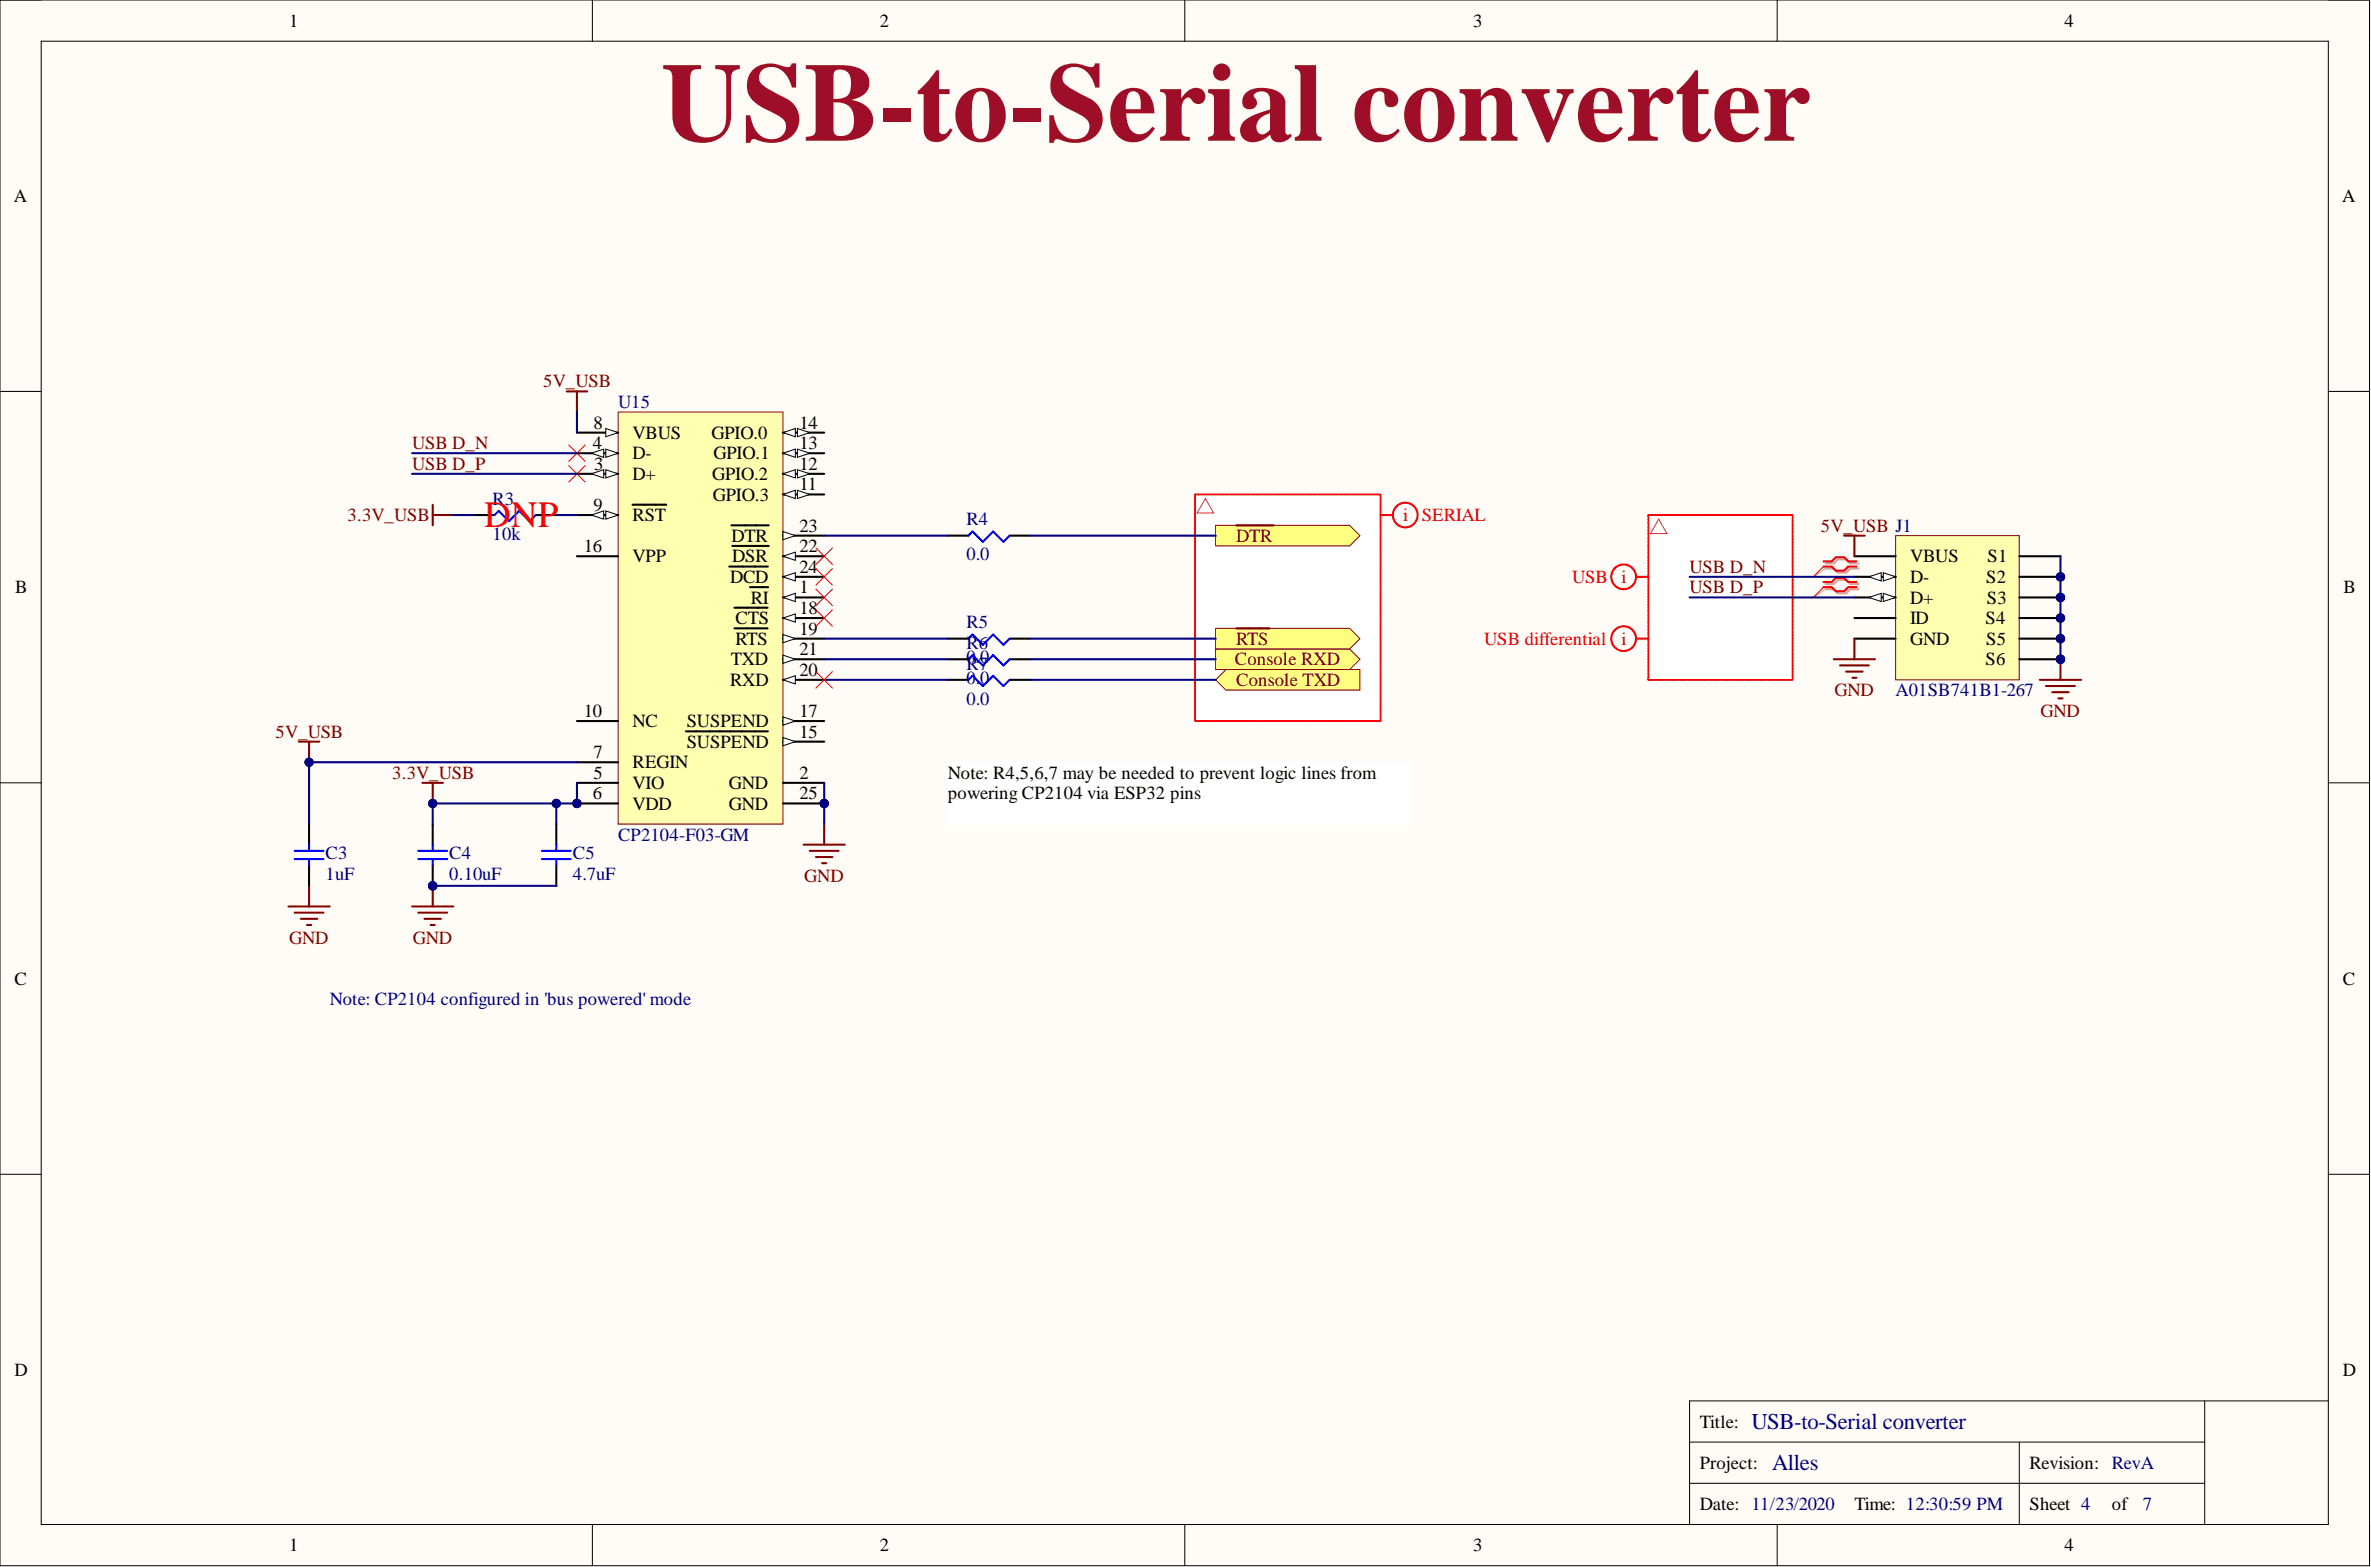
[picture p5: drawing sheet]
<svg xmlns="http://www.w3.org/2000/svg" width="292mm" height="193mm" viewBox="0 0 292 193" stroke-linecap="round" stroke-linejoin="round" font-family="sans-serif">
<defs><g id="words">
<text font-size="13.8" fill="#9e0e29" x="81.5" y="17.3">USB-to-Serial converter</text>
<text font-size="4.6" fill="#f00" x="59.7" y="64.9">DNP</text>
<g font-size="2.8" fill="#000080">
<text x="215.8" y="176">USB-to-Serial converter</text>
<text x="218.3" y="181.1">Alles</text>
</g>
<g font-size="2.3">
<text x="35.6" y="3.3">1</text>
<text x="108.4" y="3.3">2</text>
<text x="181.5" y="3.3">3</text>
<text x="254.4" y="3.3">4</text>
<text x="1.7" y="24.9">A</text>
<text x="288.5" y="24.9">A</text>
<text x="73.1" y="52.8">8</text>
<text x="98.5" y="52.8">14</text>
<text x="73" y="55.3">4</text>
<text x="73.2" y="57.8">3</text>
<text x="77.9" y="59.1">D+</text>
<text x="77.9" y="56.6">D-</text>
<text x="77.9" y="54">VBUS</text>
<text x="87.7" y="54">GPIO.0</text>
<text x="87.7" y="59.1">GPIO.2</text>
<text x="87.9" y="56.6">GPIO.1</text>
<text x="98.5" y="57.8">12</text>
<text x="98.5" y="55.3">13</text>
<text x="73.1" y="62.9">9</text>
<text x="77.9" y="64.2">RST</text>
<text x="87.8" y="61.6">GPIO.3</text>
<text x="98.5" y="60.4">11</text>
<text x="98.5" y="65.5">23</text>
<text x="71.9" y="68">16</text>
<text x="77.9" y="69.3">VPP</text>
<text x="89.9" y="71.8">DCD</text>
<text x="90.1" y="66.7">DTR</text>
<text x="90.2" y="69.3">DSR</text>
<text x="98.5" y="68">22</text>
<text x="98.5" y="70.5">24</text>
<text x="235.3" y="69.3">VBUS</text>
<text x="235.3" y="71.8">D-</text>
<text x="244.7" y="71.8">S2</text>
<text x="244.9" y="69.3">S1</text>
<text x="1.9" y="73.1">B</text>
<text x="90.6" y="76.9">CTS</text>
<text x="92.5" y="74.3">RI</text>
<text x="98.5" y="73.1">1</text>
<text x="98.5" y="75.6">18</text>
<text x="235.3" y="74.3">D+</text>
<text x="235.3" y="76.9">ID</text>
<text x="244.6" y="76.9">S4</text>
<text x="244.8" y="74.3">S3</text>
<text x="288.7" y="73.1">B</text>
<text x="90" y="81.9">TXD</text>
<text x="90.6" y="79.4">RTS</text>
<text x="98.5" y="78.1">19</text>
<text x="98.5" y="83.2">20</text>
<text x="98.5" y="80.7">21</text>
<text x="235.3" y="79.4">GND</text>
<text x="244.6" y="81.9">S6</text>
<text x="244.7" y="79.4">S5</text>
<text x="71.9" y="88.3">10</text>
<text x="77.9" y="89.6">NC</text>
<text x="84.6" y="89.6">SUSPEND</text>
<text x="89.9" y="84.5">RXD</text>
<text x="98.5" y="88.3">17</text>
<text x="73.1" y="95.9">5</text>
<text x="73.1" y="93.4">7</text>
<text x="77.9" y="94.6">REGIN</text>
<text x="84.6" y="92.1">SUSPEND</text>
<text x="98.5" y="95.9">2</text>
<text x="98.5" y="90.8">15</text>
<text x="116.8" y="95.9">Note: R4,5,6,7 may be needed to prevent logic lines from</text>
<text x="73" y="98.4">6</text>
<text x="77.9" y="97.2">VIO</text>
<text x="77.9" y="99.7">VDD</text>
<text x="89.8" y="97.2">GND</text>
<text x="89.8" y="99.7">GND</text>
<text x="98.5" y="98.4">25</text>
<text x="116.8" y="98.4">powering CP2104 via ESP32 pins</text>
<text x="1.8" y="121.3">C</text>
<text x="288.6" y="121.3">C</text>
<text x="1.8" y="169.5">D</text>
<text x="288.6" y="169.5">D</text>
<text x="209.4" y="175.8">Title:</text>
<text x="209.4" y="180.9">Project:</text>
<text x="209.4" y="186">Date: 11/23/2020</text>
<text x="228.5" y="186">Time: 12:30:59 PM</text>
<text x="250" y="180.9">Revision: RevA</text>
<text x="250" y="186">Sheet 4</text>
<text x="260.2" y="186">of</text>
<text x="35.6" y="191">1</text>
<text x="108.4" y="191">2</text>
<text x="181.5" y="191">3</text>
<text x="254.4" y="191">4</text>
</g>
<g font-size="2.3" fill="#800000">
<text x="66.9" y="47.7">5V_USB</text>
<text x="50.8" y="55.3">USB D_N</text>
<text x="50.8" y="57.8">USB D_P</text>
<text x="42.8" y="64.2">3.3V_USB</text>
<text x="224.3" y="65.5">5V_USB J1</text>
<text x="152.3" y="66.7">DTR</text>
<text x="208.2" y="70.5">USB D_N</text>
<text x="208.2" y="73.1">USB D_P</text>
<text x="152.1" y="81.9">Console RXD</text>
<text x="152.3" y="79.4">RTS</text>
<text x="152.3" y="84.5">Console TXD</text>
<text x="226" y="85.8">GND</text>
<text x="251.4" y="88.3">GND</text>
<text x="33.9" y="90.8">5V_USB</text>
<text x="48.3" y="95.9">3.3V_USB</text>
<text x="99.1" y="108.6">GND</text>
<text x="35.6" y="116.2">GND</text>
<text x="50.9" y="116.2">GND</text>
</g>
<g font-size="2.3" fill="#000080">
<text x="76.2" y="50.2">U15</text>
<text x="60.7" y="62.2">R3</text>
<text x="119.1" y="64.7">R4</text>
<text x="60.7" y="66.5">10k</text>
<text x="119.1" y="69">0.0</text>
<text x="119.1" y="77.4">R5</text>
<text x="119.1" y="81.7">0.0</text>
<text x="119.1" y="79.9">R6</text>
<text x="119.1" y="82.5">R7</text>
<text x="119.1" y="84.2">0.0</text>
<text x="119.1" y="86.8">0.0</text>
<text x="233.5" y="85.8">A01SB741B1-267</text>
<text x="40.1" y="105.8">C3</text>
<text x="55.3" y="105.8">C4</text>
<text x="70.6" y="105.8">C5</text>
<text x="76.2" y="103.5">CP2104-F03-GM</text>
<text x="40.1" y="108.3">1uF</text>
<text x="55.3" y="108.3">0.10uF</text>
<text x="70.6" y="108.3">4.7uF</text>
<text x="40.6" y="123.8">Note: CP2104 configured in 'bus powered' mode</text>
<text x="264" y="186">7</text>
</g>
<g font-size="2.3" fill="#f00">
<text x="172.9" y="64.2">i</text>
<text x="175.2" y="64.2">SERIAL</text>
<text x="193.7" y="71.8">USB</text>
<text x="199.8" y="71.8">i</text>
<text x="182.9" y="79.4">USB differential</text>
<text x="199.8" y="79.4">i</text>
</g>
</g></defs>
<path d="M0 0h291.9v192.8h-291.9z" fill-rule="evenodd" fill="#fffcf8"/>
<path d="M0 0h291.9v192.8h-291.9z" fill="none" stroke="#000" stroke-width=".12"/>
<path d="M5.1 5.1h281.7v182.6h-281.7z" fill-rule="evenodd" fill="#fffcf8"/>
<g fill="none" stroke="#000" stroke-width=".12">
<path d="M0 0h5.1M73 0v5.1M146 0v5.1M218.9 0v5.1M286.8 0h5.1v5.1M5.1 5.1h281.7v182.6h-281.7zM0 48.2h5.1M286.8 48.2h5.1M0 96.4h5.1M286.8 96.4h5.1M0 144.6h5.1M286.8 144.6h5.1"/>
<path d="M73 187.7v5.1M146 187.7v5.1M218.9 187.7v5.1M291.9 187.7v5.1"/>
</g>
<g fill="#fff">
<path d="M147.2 60.9h22.9v27.9h-22.9z" fill-rule="evenodd"/>
<path d="M203.1 63.4h17.7v20.3h-17.7z" fill-rule="evenodd"/>
</g>
<path d="M208.2 177.6h63.4M248.8 177.6v10.1M271.6 172.5v15.2M286.8 172.5h-78.6v15.2M208.2 182.7h63.4" fill="none" stroke="#000" stroke-width=".12"/>
<circle cx="71.1" cy="98.9" r=".51" fill="#000080"/>
<circle cx="71.1" cy="98.9" r=".51" fill="none" stroke="#000080" stroke-width=".12"/>
<circle cx="101.5" cy="98.9" r=".51" fill="#000080"/>
<circle cx="101.5" cy="98.9" r=".51" fill="none" stroke="#000080" stroke-width=".12"/>
<path d="M76.2 50.7h20.3v50.8h-20.3z" fill-rule="evenodd" fill="#ffffb0"/>
<path d="M76.2 50.7h20.3v50.8h-20.3z" fill="none" stroke="#800000" stroke-width=".12"/>
<path d="M96.5 73.6h5" fill="none" stroke="#000" stroke-width=".25"/>
<path d="M96.5 73.6l1.5-.5v1z" fill="#f8fcff"/>
<path d="M96.5 73.6l1.5-.5v1z" fill="none" stroke="#000" stroke-width=".12"/>
<path d="M71.1 58.4h5.1M92.4 72.3h2.2M96.5 96.4h5" fill="none" stroke="#000" stroke-width=".25"/>
<path d="M74.6 57.8l1.6 .6-1.6 .5z" fill="#f8fcff"/>
<path d="M74.6 57.8l1.6 .6-1.6 .5z" fill="none" stroke="#000" stroke-width=".12"/>
<path d="M72.9 58.4l1.5-.6v1.1z" fill="#f8fcff"/>
<path d="M72.9 58.4l1.5-.6v1.1z" fill="none" stroke="#000" stroke-width=".12"/>
<path d="M71.1 55.8h5.1" fill="none" stroke="#000" stroke-width=".25"/>
<path d="M74.6 55.3l1.6 .5-1.6 .5z" fill="#f8fcff"/>
<path d="M74.6 55.3l1.6 .5-1.6 .5z" fill="none" stroke="#000" stroke-width=".12"/>
<path d="M72.9 55.8l1.5-.5v1z" fill="#f8fcff"/>
<path d="M72.9 55.8l1.5-.5v1z" fill="none" stroke="#000" stroke-width=".12"/>
<path d="M71.1 96.4h5.1M71.1 98.9h5.1" fill="none" stroke="#000" stroke-width=".25"/>
<circle cx="71.1" cy="98.9" r=".51" fill="#000080"/>
<circle cx="71.1" cy="98.9" r=".51" fill="none" stroke="#000080" stroke-width=".12"/>
<path d="M71.1 53.3h5.1M71.1 93.9h5.1" fill="none" stroke="#000" stroke-width=".25"/>
<path d="M74.6 52.8l1.6 .5-1.6 .5z" fill="#f8fcff"/>
<path d="M74.6 52.8l1.6 .5-1.6 .5z" fill="none" stroke="#000" stroke-width=".12"/>
<path d="M71.1 63.4h5.1" fill="none" stroke="#000" stroke-width=".25"/>
<path d="M74.6 62.9l1.6 .5-1.6 .5z" fill="#f8fcff"/>
<path d="M74.6 62.9l1.6 .5-1.6 .5z" fill="none" stroke="#000" stroke-width=".12"/>
<path d="M72.9 63.4l1.5-.5v1z" fill="#f8fcff"/>
<path d="M72.9 63.4l1.5-.5v1z" fill="none" stroke="#000" stroke-width=".12"/>
<path d="M77.9 62.2h4.2M96.5 60.9h5M71.1 88.8h5.1" fill="none" stroke="#000" stroke-width=".25"/>
<path d="M96.5 60.9l1.5-.5v1z" fill="#f8fcff"/>
<path d="M96.5 60.9l1.5-.5v1z" fill="none" stroke="#000" stroke-width=".12"/>
<path d="M98.2 60.4l1.6 .5-1.6 .5z" fill="#f8fcff"/>
<path d="M98.2 60.4l1.6 .5-1.6 .5z" fill="none" stroke="#000" stroke-width=".12"/>
<path d="M96.5 58.4h5" fill="none" stroke="#000" stroke-width=".25"/>
<path d="M96.5 58.4l1.5-.6v1.1z" fill="#f8fcff"/>
<path d="M96.5 58.4l1.5-.6v1.1z" fill="none" stroke="#000" stroke-width=".12"/>
<path d="M98.2 57.8l1.6 .6-1.6 .5z" fill="#f8fcff"/>
<path d="M98.2 57.8l1.6 .6-1.6 .5z" fill="none" stroke="#000" stroke-width=".12"/>
<path d="M96.5 55.8h5" fill="none" stroke="#000" stroke-width=".25"/>
<path d="M96.5 55.8l1.5-.5v1z" fill="#f8fcff"/>
<path d="M96.5 55.8l1.5-.5v1z" fill="none" stroke="#000" stroke-width=".12"/>
<path d="M98.2 55.3l1.6 .5-1.6 .5z" fill="#f8fcff"/>
<path d="M98.2 55.3l1.6 .5-1.6 .5z" fill="none" stroke="#000" stroke-width=".12"/>
<path d="M96.5 53.3h5" fill="none" stroke="#000" stroke-width=".25"/>
<path d="M96.5 53.3l1.5-.5v1z" fill="#f8fcff"/>
<path d="M96.5 53.3l1.5-.5v1z" fill="none" stroke="#000" stroke-width=".12"/>
<path d="M98.2 52.8l1.6 .5-1.6 .5z" fill="#f8fcff"/>
<path d="M98.2 52.8l1.6 .5-1.6 .5z" fill="none" stroke="#000" stroke-width=".12"/>
<path d="M96.5 91.3h5" fill="none" stroke="#000" stroke-width=".25"/>
<path d="M96.5 90.8l1.5 .5-1.5 .5z" fill="#f8fcff"/>
<path d="M96.5 90.8l1.5 .5-1.5 .5z" fill="none" stroke="#000" stroke-width=".12"/>
<path d="M71.1 68.5h5.1M84.5 90.1h10.1M96.5 88.8h5" fill="none" stroke="#000" stroke-width=".25"/>
<path d="M96.5 88.3l1.5 .5-1.5 .5z" fill="#f8fcff"/>
<path d="M96.5 88.3l1.5 .5-1.5 .5z" fill="none" stroke="#000" stroke-width=".12"/>
<path d="M96.5 76.1h5" fill="none" stroke="#000" stroke-width=".25"/>
<path d="M96.5 76.1l1.5-.5v1z" fill="#f8fcff"/>
<path d="M96.5 76.1l1.5-.5v1z" fill="none" stroke="#000" stroke-width=".12"/>
<path d="M90.5 74.8h4.1M96.5 78.6h5" fill="none" stroke="#000" stroke-width=".25"/>
<path d="M96.5 78.1l1.5 .5-1.5 .6z" fill="#f8fcff"/>
<path d="M96.5 78.1l1.5 .5-1.5 .6z" fill="none" stroke="#000" stroke-width=".12"/>
<path d="M90.5 77.4h4.1M96.5 83.7h5" fill="none" stroke="#000" stroke-width=".25"/>
<path d="M96.5 83.7l1.5-.5v1z" fill="#f8fcff"/>
<path d="M96.5 83.7l1.5-.5v1z" fill="none" stroke="#000" stroke-width=".12"/>
<path d="M96.5 81.2h5" fill="none" stroke="#000" stroke-width=".25"/>
<path d="M96.5 80.7l1.5 .5-1.5 .5z" fill="#f8fcff"/>
<path d="M96.5 80.7l1.5 .5-1.5 .5z" fill="none" stroke="#000" stroke-width=".12"/>
<path d="M96.5 68.5h5" fill="none" stroke="#000" stroke-width=".25"/>
<path d="M96.5 68.5l1.5-.5v1z" fill="#f8fcff"/>
<path d="M96.5 68.5l1.5-.5v1z" fill="none" stroke="#000" stroke-width=".12"/>
<path d="M90.2 67.2h4.5M96.5 66h5" fill="none" stroke="#000" stroke-width=".25"/>
<path d="M96.5 65.5l1.5 .5-1.5 .5z" fill="#f8fcff"/>
<path d="M96.5 65.5l1.5 .5-1.5 .5z" fill="none" stroke="#000" stroke-width=".12"/>
<path d="M90.1 64.7h4.6M96.5 71h5" fill="none" stroke="#000" stroke-width=".25"/>
<path d="M96.5 71l1.5-.5v1z" fill="#f8fcff"/>
<path d="M96.5 71l1.5-.5v1z" fill="none" stroke="#000" stroke-width=".12"/>
<path d="M89.8 69.8h4.8M96.5 98.9h5" fill="none" stroke="#000" stroke-width=".25"/>
<circle cx="101.5" cy="98.9" r=".51" fill="#000080"/>
<circle cx="101.5" cy="98.9" r=".51" fill="none" stroke="#000080" stroke-width=".12"/>
<path d="M149.8 79.9h16.5l1.2 1.3-1.2 1.3h-16.5z" fill-rule="evenodd" fill="#ffff80"/>
<path d="M149.8 79.9h16.5l1.2 1.3-1.2 1.3h-16.5z" fill="none" stroke="#800000" stroke-width=".12"/>
<path d="M149.8 83.7l1.2-1.2h16.5v2.5h-16.5z" fill-rule="evenodd" fill="#ffff80"/>
<path d="M149.8 83.7l1.2-1.2h16.5v2.5h-16.5z" fill="none" stroke="#800000" stroke-width=".12"/>
<path d="M99 104h5.1M99.8 104.8h3.5M100.5 105.5h2.1M101.3 106.3h.5M101.5 101.5v2.5" fill="none" stroke="#800000" stroke-width=".25"/>
<path d="M100.5 67.5l2.1 2M102.6 67.5l-2.1 2" fill="none" stroke="#f00" stroke-width=".12"/>
<path d="M149.8 77.4h16.5l1.2 1.2-1.2 1.3h-16.5z" fill-rule="evenodd" fill="#ffff80"/>
<path d="M149.8 77.4h16.5l1.2 1.2-1.2 1.3h-16.5z" fill="none" stroke="#800000" stroke-width=".12"/>
<path d="M152.3 77.4h4.1" fill="none" stroke="#800000" stroke-width=".25"/>
<path d="M149.8 64.7h16.5l1.2 1.3-1.2 1.2h-16.5z" fill-rule="evenodd" fill="#ffff80"/>
<path d="M149.8 64.7h16.5l1.2 1.3-1.2 1.2h-16.5z" fill="none" stroke="#800000" stroke-width=".12"/>
<path d="M152.3 64.7h4.6" fill="none" stroke="#800000" stroke-width=".25"/>
<g fill="#f00" stroke="#f00" stroke-width=".12">
<path d="M147.2 88.5h.1v.3h-.1zM147.2 88.2h.1v.3h-.1zM147.2 87.9h.1v.2h-.1zM147.2 87.5h.1v.3h-.1zM147.2 87.2h.1v.2h-.1zM147.2 86.8h.1v.3h-.1zM147.2 86.5h.1v.3h-.1zM147.2 86.2h.1v.2h-.1zM147.2 85.8h.1v.3h-.1zM147.2 85.5h.1v.3h-.1zM147.2 85.2h.1v.2h-.1zM147.2 84.8h.1v.3h-.1zM147.2 84.5h.1v.2h-.1zM147.2 84.1h.1v.3h-.1zM147.2 83.8h.1v.3h-.1zM147.2 83.5h.1v.2h-.1zM147.2 83.1h.1v.3h-.1zM147.2 82.8h.1v.2h-.1zM147.2 82.5h.1v.2h-.1zM147.2 82.1h.1v.3h-.1zM147.2 81.8h.1v.2h-.1zM147.2 81.4h.1v.3h-.1zM147.2 81.1h.1v.3h-.1zM147.2 80.8h.1v.2h-.1zM147.2 80.4h.1v.3h-.1zM147.2 80.1h.1v.2h-.1zM147.2 79.7h.1v.3h-.1zM147.2 79.4h.1v.3h-.1zM147.2 79.1h.1v.2h-.1zM147.2 78.7h.1v.3h-.1zM147.2 78.4h.1v.2h-.1zM147.2 78.1h.1v.2h-.1zM147.2 77.7h.1v.3h-.1zM147.2 77.4h.1v.2h-.1zM147.2 77h.1v.3h-.1zM147.2 76.7h.1v.3h-.1zM147.2 76.4h.1v.2h-.1zM147.2 76h.1v.3h-.1zM147.2 75.7h.1v.2h-.1zM147.2 75.3h.1v.3h-.1zM147.2 75h.1v.3h-.1zM147.2 74.7h.1v.2h-.1zM147.2 74.3h.1v.3h-.1zM147.2 74h.1v.2h-.1zM147.2 73.7h.1v.2h-.1zM147.2 73.3h.1v.3h-.1zM147.2 73h.1v.2h-.1zM147.2 72.6h.1v.3h-.1zM147.2 72.3h.1v.3h-.1zM147.2 72h.1v.2h-.1zM147.2 71.6h.1v.3h-.1zM147.2 71.3h.1v.2h-.1zM147.2 71h.1v.2h-.1zM147.2 70.6h.1v.3h-.1zM147.2 70.3h.1v.2h-.1zM147.2 69.9h.1v.3h-.1zM147.2 69.6h.1v.3h-.1zM147.2 69.3h.1v.2h-.1zM147.2 68.9h.1v.3h-.1zM147.2 68.6h.1v.2h-.1zM147.2 68.2h.1v.3h-.1zM147.2 67.9h.1v.3h-.1zM147.2 67.6h.1v.2h-.1zM147.2 67.2h.1v.3h-.1zM147.2 66.9h.1v.2h-.1zM147.2 66.6h.1v.2h-.1zM147.2 66.2h.1v.3h-.1zM147.2 65.9h.1v.2h-.1zM147.2 65.5h.1v.3h-.1zM147.2 65.2h.1v.3h-.1zM147.2 64.9h.1v.2h-.1zM147.2 64.5h.1v.3h-.1zM147.2 64.2h.1v.2h-.1zM147.2 63.8h.1v.3h-.1zM147.2 63.5h.1v.3h-.1zM147.2 63.2h.1v.2h-.1zM147.2 62.8h.1v.3h-.1zM147.2 62.5h.1v.2h-.1zM147.2 62.2h.1v.2h-.1zM147.2 61.8h.1v.3h-.1zM147.2 61.5h.1v.2h-.1zM147.2 61.1h.1v.3h-.1zM147.2 60.9l.1-.1-.1 .1 .1 .2h-.1zM147.4 60.8h.3v.1h-.3zM147.7 60.8h.3v.1h-.3zM148.1 60.8h.2v.1h-.2zM148.4 60.8h.3v.1h-.3zM148.8 60.8h.2v.1h-.2zM149.1 60.8h.2v.1h-.2zM149.4 60.8h.3v.1h-.3zM149.8 60.8h.2v.1h-.2zM150.1 60.8h.3v.1h-.3zM150.4 60.8h.3v.1h-.3zM150.8 60.8h.2v.1h-.2zM151.1 60.8h.3v.1h-.3zM151.5 60.8h.2v.1h-.2zM151.8 60.8h.3v.1h-.3zM152.1 60.8h.3v.1h-.3zM152.5 60.8h.2v.1h-.2zM152.8 60.8h.3v.1h-.3zM153.2 60.8h.2v.1h-.2zM153.5 60.8h.2v.1h-.2zM153.8 60.8h.3v.1h-.3zM154.2 60.8h.2v.1h-.2zM154.5 60.8h.3v.1h-.3zM154.8 60.8h.3v.1h-.3zM155.2 60.8h.2v.1h-.2zM155.5 60.8h.3v.1h-.3zM155.9 60.8h.2v.1h-.2zM156.2 60.8h.3v.1h-.3zM156.5 60.8h.3v.1h-.3zM156.9 60.8h.2v.1h-.2zM157.2 60.8h.3v.1h-.3zM157.6 60.8h.2v.1h-.2zM157.9 60.8h.2v.1h-.2zM158.2 60.8h.3v.1h-.3zM158.6 60.8h.2v.1h-.2zM158.9 60.8h.3v.1h-.3zM159.2 60.8h.3v.1h-.3zM159.6 60.8h.2v.1h-.2zM159.9 60.8h.3v.1h-.3zM160.3 60.8h.2v.1h-.2zM160.6 60.8h.3v.1h-.3zM160.9 60.8h.3v.1h-.3zM161.3 60.8h.2v.1h-.2zM161.6 60.8h.3v.1h-.3zM162 60.8h.2v.1h-.2zM162.3 60.8h.2v.1h-.2zM162.6 60.8h.3v.1h-.3zM163 60.8h.2v.1h-.2zM163.3 60.8h.3v.1h-.3zM163.6 60.8h.3v.1h-.3zM164 60.8h.2v.1h-.2zM164.3 60.8h.3v.1h-.3zM164.7 60.8h.2v.1h-.2zM165 60.8h.3v.1h-.3zM165.3 60.8h.3v.1h-.3zM165.7 60.8h.2v.1h-.2zM166 60.8h.3v.1h-.3zM166.4 60.8h.2v.1h-.2zM166.7 60.8h.2v.1h-.2zM167 60.8h.3v.1h-.3zM167.4 60.8h.2v.1h-.2zM167.7 60.8h.3v.1h-.3zM168 60.8h.3v.1h-.3zM168.4 60.8h.2v.1h-.2zM168.7 60.8h.3v.1h-.3zM169.1 60.8h.2v.1h-.2zM169.4 60.8h.3v.1h-.3zM169.7 60.8h.3v.1h-.3zM170 60.9h.1v.2h-.1zM170 61.2h.1v.3h-.1zM170 61.6h.1v.2h-.1zM170 61.9h.1v.3h-.1zM170 62.2h.1v.3h-.1zM170 62.6h.1v.2h-.1zM170 62.9h.1v.3h-.1zM170 63.3h.1v.2h-.1zM170 63.6h.1v.2h-.1zM170 63.9h.1v.3h-.1zM170 64.3h.1v.2h-.1zM170 64.6h.1v.3h-.1zM170 64.9h.1v.3h-.1zM170 65.3h.1v.2h-.1zM170 65.6h.1v.3h-.1zM170 66h.1v.2h-.1zM170 66.3h.1v.3h-.1zM170 66.6h.1v.3h-.1zM170 67h.1v.2h-.1zM170 67.3h.1v.3h-.1zM170 67.7h.1v.2h-.1zM170 68h.1v.2h-.1zM170 68.3h.1v.3h-.1zM170 68.7h.1v.2h-.1zM170 69h.1v.3h-.1zM170 69.3h.1v.3h-.1zM170 69.7h.1v.2h-.1zM170 70h.1v.3h-.1zM170 70.4h.1v.2h-.1zM170 70.7h.1v.3h-.1zM170 71h.1v.3h-.1zM170 71.4h.1v.2h-.1zM170 71.7h.1v.3h-.1zM170 72.1h.1v.2h-.1zM170 72.4h.1v.2h-.1zM170 72.7h.1v.3h-.1zM170 73.1h.1v.2h-.1zM170 73.4h.1v.3h-.1zM170 73.7h.1v.3h-.1zM170 74.1h.1v.2h-.1zM170 74.4h.1v.3h-.1zM170 74.8h.1v.2h-.1zM170 75.1h.1v.2h-.1zM170 75.4h.1v.3h-.1zM170 75.8h.1v.2h-.1zM170 76.1h.1v.3h-.1zM170 76.4h.1v.3h-.1zM170 76.8h.1v.2h-.1zM170 77.1h.1v.3h-.1zM170 77.5h.1v.2h-.1zM170 77.8h.1v.3h-.1zM170 78.1h.1v.3h-.1zM170 78.5h.1v.2h-.1zM170 78.8h.1v.3h-.1zM170 79.2h.1v.2h-.1zM170 79.5h.1v.2h-.1zM170 79.8h.1v.3h-.1zM170 80.2h.1v.2h-.1zM170 80.5h.1v.3h-.1zM170 80.8h.1v.3h-.1zM170 81.2h.1v.2h-.1zM170 81.5h.1v.3h-.1zM170 81.9h.1v.2h-.1zM170 82.2h.1v.3h-.1zM170 82.5h.1v.3h-.1zM170 82.9h.1v.2h-.1zM170 83.2h.1v.3h-.1zM170 83.6h.1v.2h-.1zM170 83.9h.1v.2h-.1zM170 84.2h.1v.3h-.1zM170 84.6h.1v.2h-.1zM170 84.9h.1v.3h-.1zM170 85.2h.1v.3h-.1zM170 85.6h.1v.2h-.1zM170 85.9h.1v.3h-.1zM170 86.3h.1v.2h-.1zM170 86.6h.1v.2h-.1zM170 86.9h.1v.3h-.1zM170 87.3h.1v.2h-.1zM170 87.6h.1v.3h-.1zM170 87.9h.1v.3h-.1zM170 88.3h.1v.2h-.1zM170 88.6h.1v.2h-.1h.1zM169.7 88.8h.2h-.2zM169.3 88.8h.3h-.3zM169 88.8h.2h-.2zM168.6 88.8h.3h-.3zM168.3 88.8h.3h-.3zM168 88.8h.2h-.2zM167.6 88.8h.3h-.3zM167.3 88.8h.2h-.2zM166.9 88.8h.3h-.3zM166.6 88.8h.3h-.3zM166.3 88.8h.2h-.2zM165.9 88.8h.3h-.3zM165.6 88.8h.2h-.2zM165.3 88.8h.2h-.2zM164.9 88.8h.3h-.3zM164.6 88.8h.2h-.2zM164.2 88.8h.3h-.3zM163.9 88.8h.3h-.3zM163.6 88.8h.2h-.2zM163.2 88.8h.3h-.3zM162.9 88.8h.2h-.2zM162.5 88.8h.3h-.3zM162.2 88.8h.3h-.3zM161.9 88.8h.2h-.2zM161.5 88.8h.3h-.3zM161.2 88.8h.2h-.2zM160.9 88.8h.2h-.2zM160.5 88.8h.3h-.3zM160.2 88.8h.2h-.2zM159.8 88.8h.3h-.3zM159.5 88.8h.3h-.3zM159.2 88.8h.2h-.2zM158.8 88.8h.3h-.3zM158.5 88.8h.2h-.2zM158.1 88.8h.3h-.3zM157.8 88.8h.3h-.3zM157.5 88.8h.2h-.2zM157.1 88.8h.3h-.3zM156.8 88.8h.2h-.2zM156.5 88.8h.2h-.2zM156.1 88.8h.3h-.3zM155.8 88.8h.2h-.2zM155.4 88.8h.3h-.3zM155.1 88.8h.3h-.3zM154.8 88.8h.2h-.2zM154.4 88.8h.3h-.3zM154.1 88.8h.2h-.2zM153.7 88.8h.3h-.3zM153.4 88.8h.3h-.3zM153.1 88.8h.2h-.2zM152.7 88.8h.3h-.3zM152.4 88.8h.2h-.2zM152.1 88.8h.2h-.2zM151.7 88.8h.3h-.3zM151.4 88.8h.2h-.2zM151 88.8h.3h-.3zM150.7 88.8h.3h-.3zM150.4 88.8h.2h-.2zM150 88.8h.3h-.3zM149.7 88.8h.2h-.2zM149.3 88.8h.3h-.3zM149 88.8h.3h-.3zM148.7 88.8h.2h-.2zM148.3 88.8h.3h-.3zM148 88.8h.2h-.2zM147.7 88.8h.2h-.2zM147.3 88.8h.3h-.3z"/>
<path d="M220.6 83.7h.2v.1h-.2zM220.3 83.7h.2v.1h-.2zM219.9 83.7h.3v.1h-.3zM219.6 83.7h.2v.1h-.2zM219.2 83.7h.3v.1h-.3zM218.9 83.7h.3v.1h-.3zM218.6 83.7h.2v.1h-.2zM218.2 83.7h.3v.1h-.3zM217.9 83.7h.2v.1h-.2zM217.5 83.7h.3v.1h-.3zM217.2 83.7h.3v.1h-.3zM216.9 83.7h.2v.1h-.2zM216.5 83.7h.3v.1h-.3zM216.2 83.7h.2v.1h-.2zM215.9 83.7h.2v.1h-.2zM215.5 83.7h.3v.1h-.3zM215.2 83.7h.2v.1h-.2zM214.8 83.7h.3v.1h-.3zM214.5 83.7h.3v.1h-.3zM214.2 83.7h.2v.1h-.2zM213.8 83.7h.3v.1h-.3zM213.5 83.7h.2v.1h-.2zM213.1 83.7h.3v.1h-.3zM212.8 83.7h.3v.1h-.3zM212.5 83.7h.2v.1h-.2zM212.1 83.7h.3v.1h-.3zM211.8 83.7h.2v.1h-.2zM211.5 83.7h.2v.1h-.2zM211.1 83.7h.3v.1h-.3zM210.8 83.7h.2v.1h-.2zM210.4 83.7h.3v.1h-.3zM210.1 83.7h.3v.1h-.3zM209.8 83.7h.2v.1h-.2zM209.4 83.7h.3v.1h-.3zM209.1 83.7h.2v.1h-.2zM208.7 83.7h.3v.1h-.3zM208.4 83.7h.3v.1h-.3zM208.1 83.7h.2v.1h-.2zM207.7 83.7h.3v.1h-.3zM207.4 83.7h.2v.1h-.2zM207.1 83.7h.2v.1h-.2zM206.7 83.7h.3v.1h-.3zM206.4 83.7h.2v.1h-.2zM206 83.7h.3v.1h-.3zM205.7 83.7h.3v.1h-.3zM205.4 83.7h.2v.1h-.2zM205 83.7h.3v.1h-.3zM204.7 83.7h.2v.1h-.2zM204.3 83.7h.3v.1h-.3zM204 83.7h.3v.1h-.3zM203.7 83.7h.2v.1h-.2zM203.3 83.7h.3v.1h-.3zM203 83.6l.1 .1h.1v.1h-.2zM203 83.3h.1v.3h-.1zM203 83h.1v.2h-.1zM203 82.6h.1v.3h-.1zM203 82.3h.1v.2h-.1zM203 81.9h.1v.3h-.1zM203 81.6h.1v.3h-.1zM203 81.3h.1v.2h-.1zM203 80.9h.1v.3h-.1zM203 80.6h.1v.2h-.1zM203 80.3h.1v.2h-.1zM203 79.9h.1v.3h-.1zM203 79.6h.1v.2h-.1zM203 79.2h.1v.3h-.1zM203 78.9h.1v.3h-.1zM203 78.6h.1v.2h-.1zM203 78.2h.1v.3h-.1zM203 77.9h.1v.2h-.1zM203 77.5h.1v.3h-.1zM203 77.2h.1v.3h-.1zM203 76.9h.1v.2h-.1zM203 76.5h.1v.3h-.1zM203 76.2h.1v.2h-.1zM203 75.9h.1v.2h-.1zM203 75.5h.1v.3h-.1zM203 75.2h.1v.2h-.1zM203 74.8h.1v.3h-.1zM203 74.5h.1v.3h-.1zM203 74.2h.1v.2h-.1zM203 73.8h.1v.3h-.1zM203 73.5h.1v.2h-.1zM203 73.1h.1v.3h-.1zM203 72.8h.1v.3h-.1zM203 72.5h.1v.2h-.1zM203 72.1h.1v.3h-.1zM203 71.8h.1v.3h-.1zM203 71.5h.1v.2h-.1zM203 71.1h.1v.3h-.1zM203 70.8h.1v.2h-.1zM203 70.4h.1v.3h-.1zM203 70.1h.1v.3h-.1zM203 69.8h.1v.2h-.1zM203 69.4h.1v.3h-.1zM203 69.1h.1v.2h-.1zM203 68.8h.1v.2h-.1zM203 68.4h.1v.3h-.1zM203 68.1h.1v.2h-.1zM203 67.7h.1v.3h-.1zM203 67.4h.1v.3h-.1zM203 67.1h.1v.2h-.1zM203 66.7h.1v.3h-.1zM203 66.4h.1v.2h-.1zM203 66h.1v.3h-.1zM203 65.7h.1v.3h-.1zM203 65.4h.1v.2h-.1zM203 65h.1v.3h-.1zM203 64.7h.1v.2h-.1zM203 64.4h.1v.2h-.1zM203 64h.1v.3h-.1zM203 63.7h.1v.2h-.1zM203 63.4h.2l-.1 .1v.1h-.1zM203.2 63.4h.3v.1h-.3zM203.6 63.4h.2v.1h-.2zM203.9 63.4h.3v.1h-.3zM204.3 63.4h.2v.1h-.2zM204.6 63.4h.3v.1h-.3zM204.9 63.4h.3v.1h-.3zM205.3 63.4h.2v.1h-.2zM205.6 63.4h.3v.1h-.3zM206 63.4h.2v.1h-.2zM206.3 63.4h.2v.1h-.2zM206.6 63.4h.3v.1h-.3zM207 63.4h.2v.1h-.2zM207.3 63.4h.3v.1h-.3zM207.6 63.4h.3v.1h-.3zM208 63.4h.2v.1h-.2zM208.3 63.4h.3v.1h-.3zM208.7 63.4h.2v.1h-.2zM209 63.4h.3v.1h-.3zM209.3 63.4h.3v.1h-.3zM209.7 63.4h.2v.1h-.2zM210 63.4h.3v.1h-.3zM210.4 63.4h.2v.1h-.2zM210.7 63.4h.2v.1h-.2zM211 63.4h.3v.1h-.3zM211.4 63.4h.2v.1h-.2zM211.7 63.4h.3v.1h-.3zM212 63.4h.3v.1h-.3zM212.4 63.4h.2v.1h-.2zM212.7 63.4h.3v.1h-.3zM213.1 63.4h.2v.1h-.2zM213.4 63.4h.3v.1h-.3zM213.7 63.4h.3v.1h-.3zM214.1 63.4h.2v.1h-.2zM214.4 63.4h.3v.1h-.3zM214.8 63.4h.2v.1h-.2zM215.1 63.4h.2v.1h-.2zM215.4 63.4h.3v.1h-.3zM215.8 63.4h.2v.1h-.2zM216.1 63.4h.3v.1h-.3zM216.4 63.4h.3v.1h-.3zM216.8 63.4h.2v.1h-.2zM217.1 63.4h.3v.1h-.3zM217.5 63.4h.2v.1h-.2zM217.8 63.4h.3v.1h-.3zM218.1 63.4h.3v.1h-.3zM218.5 63.4h.2v.1h-.2zM218.8 63.4h.3v.1h-.3zM219.2 63.4h.2v.1h-.2zM219.5 63.4h.2v.1h-.2zM219.8 63.4h.3v.1h-.3zM220.2 63.4h.2v.1h-.2zM220.5 63.4h.3v.1h-.3zM220.8 63.4h.1v.3h-.1zM220.8 63.8h.1v.2h-.1zM220.8 64.1h.1v.3h-.1zM220.8 64.4h.1v.3h-.1zM220.8 64.8h.1v.2h-.1zM220.8 65.1h.1v.3h-.1zM220.8 65.5h.1v.2h-.1zM220.8 65.8h.1v.2h-.1zM220.8 66.1h.1v.3h-.1zM220.8 66.5h.1v.2h-.1zM220.8 66.8h.1v.3h-.1zM220.8 67.1h.1v.3h-.1zM220.8 67.5h.1v.2h-.1zM220.8 67.8h.1v.3h-.1zM220.8 68.2h.1v.2h-.1zM220.8 68.5h.1v.3h-.1zM220.8 68.8h.1v.3h-.1zM220.8 69.2h.1v.2h-.1zM220.8 69.5h.1v.3h-.1zM220.8 69.9h.1v.2h-.1zM220.8 70.2h.1v.2h-.1zM220.8 70.5h.1v.3h-.1zM220.8 70.9h.1v.2h-.1zM220.8 71.2h.1v.3h-.1zM220.8 71.5h.1v.3h-.1zM220.8 71.9h.1v.2h-.1zM220.8 72.2h.1v.3h-.1zM220.8 72.6h.1v.2h-.1zM220.8 72.9h.1v.2h-.1zM220.8 73.2h.1v.3h-.1zM220.8 73.6h.1v.2h-.1zM220.8 73.9h.1v.3h-.1zM220.8 74.2h.1v.3h-.1zM220.8 74.6h.1v.2h-.1zM220.8 74.9h.1v.3h-.1zM220.8 75.3h.1v.2h-.1zM220.8 75.6h.1v.3h-.1zM220.8 75.9h.1v.3h-.1zM220.8 76.3h.1v.2h-.1zM220.8 76.6h.1v.3h-.1zM220.8 77h.1v.2h-.1zM220.8 77.3h.1v.2h-.1zM220.8 77.6h.1v.3h-.1zM220.8 78h.1v.2h-.1zM220.8 78.3h.1v.3h-.1zM220.8 78.6h.1v.3h-.1zM220.8 79h.1v.2h-.1zM220.8 79.3h.1v.3h-.1zM220.8 79.7h.1v.2h-.1zM220.8 80h.1v.3h-.1zM220.8 80.3h.1v.3h-.1zM220.8 80.7h.1v.2h-.1zM220.8 81h.1v.3h-.1zM220.8 81.4h.1v.2h-.1zM220.8 81.7h.1v.2h-.1zM220.8 82h.1v.3h-.1zM220.8 82.4h.1v.2h-.1zM220.8 82.7h.1v.3h-.1zM220.8 83h.1v.3h-.1zM220.8 83.4h.1v.2h-.1z"/>
</g>
<path d="M148.5 61.4l1 1.8h-2zM204.3 63.9l1.1 1.8h-2.1z" fill="none" stroke="#f33" stroke-width=".12"/>
<g fill="none" stroke="#f00" stroke-width=".25">
<path d="M170.1 63.4h1.5M201.6 78.6h1.5M201.6 71h1.5"/>
<circle cx="173.1" cy="63.4" r="1.52"/>
<circle cx="200" cy="78.6" r="1.52"/>
<circle cx="200" cy="71" r="1.52"/>
</g>
<path d="M100.5 70l2.1 2.1M100.5 72.6l2.1 2M100.5 75.1l2.1 2M102.6 70l-2.1 2.1M102.6 72.6l-2.1 2M102.6 75.1l-2.1 2" fill="none" stroke="#f00" stroke-width=".12"/>
<circle cx="253.8" cy="71" r=".51" fill="#000080"/>
<circle cx="253.8" cy="71" r=".51" fill="none" stroke="#000080" stroke-width=".12"/>
<circle cx="253.8" cy="73.6" r=".51" fill="#000080"/>
<circle cx="253.8" cy="73.6" r=".51" fill="none" stroke="#000080" stroke-width=".12"/>
<circle cx="253.8" cy="76.1" r=".51" fill="#000080"/>
<circle cx="253.8" cy="76.1" r=".51" fill="none" stroke="#000080" stroke-width=".12"/>
<circle cx="253.8" cy="78.6" r=".51" fill="#000080"/>
<circle cx="253.8" cy="78.6" r=".51" fill="none" stroke="#000080" stroke-width=".12"/>
<circle cx="253.8" cy="81.2" r=".51" fill="#000080"/>
<circle cx="253.8" cy="81.2" r=".51" fill="none" stroke="#000080" stroke-width=".12"/>
<path d="M233.5 66h15.3v17.7h-15.3z" fill-rule="evenodd" fill="#ffffb0"/>
<path d="M233.5 66h15.3v17.7h-15.3z" fill="none" stroke="#800000" stroke-width=".12"/>
<path d="M248.8 68.5h5M248.8 71h5" fill="none" stroke="#000" stroke-width=".25"/>
<circle cx="253.8" cy="71" r=".51" fill="#000080"/>
<circle cx="253.8" cy="71" r=".51" fill="none" stroke="#000080" stroke-width=".12"/>
<path d="M248.8 73.6h5" fill="none" stroke="#000" stroke-width=".25"/>
<circle cx="253.8" cy="73.6" r=".51" fill="#000080"/>
<circle cx="253.8" cy="73.6" r=".51" fill="none" stroke="#000080" stroke-width=".12"/>
<path d="M248.8 76.1h5" fill="none" stroke="#000" stroke-width=".25"/>
<circle cx="253.8" cy="76.1" r=".51" fill="#000080"/>
<circle cx="253.8" cy="76.1" r=".51" fill="none" stroke="#000080" stroke-width=".12"/>
<path d="M248.8 78.6h5" fill="none" stroke="#000" stroke-width=".25"/>
<circle cx="253.8" cy="78.6" r=".51" fill="#000080"/>
<circle cx="253.8" cy="78.6" r=".51" fill="none" stroke="#000080" stroke-width=".12"/>
<path d="M248.8 81.2h5" fill="none" stroke="#000" stroke-width=".25"/>
<circle cx="253.8" cy="81.2" r=".51" fill="#000080"/>
<circle cx="253.8" cy="81.2" r=".51" fill="none" stroke="#000080" stroke-width=".12"/>
<path d="M228.5 68.5h5M228.5 71h5" fill="none" stroke="#000" stroke-width=".25"/>
<path d="M232 70.5l1.5 .5-1.5 .5z" fill="#f8fcff"/>
<path d="M232 70.5l1.5 .5-1.5 .5z" fill="none" stroke="#000" stroke-width=".12"/>
<path d="M230.2 71l1.6-.5v1z" fill="#f8fcff"/>
<path d="M230.2 71l1.6-.5v1z" fill="none" stroke="#000" stroke-width=".12"/>
<path d="M228.5 73.6h5" fill="none" stroke="#000" stroke-width=".25"/>
<path d="M232 73.1l1.5 .5-1.5 .5z" fill="#f8fcff"/>
<path d="M232 73.1l1.5 .5-1.5 .5z" fill="none" stroke="#000" stroke-width=".12"/>
<path d="M230.2 73.6l1.6-.5v1z" fill="#f8fcff"/>
<path d="M230.2 73.6l1.6-.5v1z" fill="none" stroke="#000" stroke-width=".12"/>
<path d="M228.5 76.1h5M228.5 78.6h5" fill="none" stroke="#000" stroke-width=".25"/>
<path d="M228.5 78.6v2.6M225.9 81.2h5.1M226.7 81.9h3.5M227.4 82.7h2.1M228.2 83.5h.5M251.3 83.7h5.1M252.1 84.5h3.5M252.8 85.2h2.1M253.6 86h.5M253.8 81.2v2.5" fill="none" stroke="#800000" stroke-width=".25"/>
<circle cx="253.8" cy="81.2" r=".51" fill="#000080"/>
<circle cx="253.8" cy="81.2" r=".51" fill="none" stroke="#000080" stroke-width=".12"/>
<path d="M69.8 48.2h2.5M71.1 48.2v2.5M53.3 62.2v2.5M53.3 63.4h2.5M227.2 66h2.5M228.5 66v2.5M52 96.4h2.6M53.3 96.4v2.5" fill="none" stroke="#800000" stroke-width=".25"/>
<path d="M224.9 69.4h1l.5-.5h1l.6 .5h1M224.9 70h1l.5 .5h1l.6-.5h1M224.9 71.9h1l.5-.5h1l.6 .5h1M224.9 72.6h1l.5 .5h1l.6-.5h1" fill="none" stroke="#d0a19e" stroke-width=".25"/>
<path d="M224.9 70l-1.5 1M224.9 72.6l-1.5 1" fill="none" stroke="#d0a19e" stroke-width=".12"/>
<path d="M224.7 69.1h1l.5-.5h1l.5 .5h1M224.7 69.8h1l.5 .5h1l.5-.5h1M224.7 71.7h1l.5-.5h1l.5 .5h1M224.7 72.3h1l.5 .5h1l.5-.5h1" fill="none" stroke="#f00" stroke-width=".25"/>
<path d="M224.7 69.8l-1.3 1.2M224.7 72.3l-1.3 1.3" fill="none" stroke="#f00" stroke-width=".12"/>
<circle cx="53.3" cy="98.9" r=".51" fill="#000080"/>
<circle cx="53.3" cy="98.9" r=".51" fill="none" stroke="#000080" stroke-width=".12"/>
<path d="M50.8 111.6h5M51.5 112.4h3.6M52.3 113.2h2M53.1 113.9h.5M53.3 109.1v2.5" fill="none" stroke="#800000" stroke-width=".25"/>
<circle cx="53.3" cy="109.1" r=".51" fill="#000080"/>
<circle cx="53.3" cy="109.1" r=".51" fill="none" stroke="#000080" stroke-width=".12"/>
<path d="M36.8 91.3h2.5M38.1 91.3v2.6" fill="none" stroke="#800000" stroke-width=".25"/>
<circle cx="38.1" cy="93.9" r=".51" fill="#000080"/>
<circle cx="38.1" cy="93.9" r=".51" fill="none" stroke="#000080" stroke-width=".12"/>
<path d="M35.5 111.6h5.1M36.3 112.4h3.6M37.1 113.2h2M37.8 113.9h.5M38.1 109.1v2.5" fill="none" stroke="#800000" stroke-width=".25"/>
<path d="M58.4 63.4h2.5M66 63.4h2.5M116.8 66h2.5M116.8 78.6h2.5M124.4 66h2.5M124.4 78.6h2.5M116.8 81.2h2.5M116.8 83.7h2.5M124.4 81.2h2.5M124.4 83.7h2.5M68.5 101.5v2.5M68.5 106.6v2.5" fill="none" stroke="#000" stroke-width=".25"/>
<path d="M60.9 63.4l.5-.5 1.3 1.3 1.3-1.3 1.2 1.3 .8-.8M119.3 66l.5-.5 1.3 1.2 1.3-1.2 1.2 1.2 .8-.7M119.3 78.6l.5-.5 1.3 1.3 1.3-1.3 1.2 1.3 .8-.8M119.3 81.2l.5-.5 1.3 1.2 1.3-1.2 1.2 1.2 .8-.7M119.3 83.7l.5-.5 1.3 1.3 1.3-1.3 1.2 1.3 .8-.8M66.8 105.8h3.5M66.8 104.8h3.5M68.5 104v.8M68.5 105.8v.8" fill="none" stroke="#00f" stroke-width=".25"/>
<path d="M70.1 54.8l2 2M70.1 57.3l2 2.1M72.1 54.8l-2 2M72.1 57.3l-2 2.1" fill="none" stroke="#f00" stroke-width=".12"/>
<circle cx="53.3" cy="109.1" r=".51" fill="#000080"/>
<circle cx="53.3" cy="109.1" r=".51" fill="none" stroke="#000080" stroke-width=".12"/>
<path d="M53.3 106.6v2.5" fill="none" stroke="#000" stroke-width=".25"/>
<circle cx="53.3" cy="109.1" r=".51" fill="#000080"/>
<circle cx="53.3" cy="109.1" r=".51" fill="none" stroke="#000080" stroke-width=".12"/>
<path d="M38.1 101.5v2.5M38.1 106.6v2.5M53.3 101.5v2.5" fill="none" stroke="#000" stroke-width=".25"/>
<path d="M36.3 104.8h3.6M36.3 105.8h3.6M38.1 104v.8M38.1 105.8v.8M51.5 104.8h3.6M51.5 105.8h3.6M53.3 104v.8M53.3 105.8v.8" fill="none" stroke="#00f" stroke-width=".25"/>
<path d="M253.8 68.5v12.7" fill="none" stroke="#000080" stroke-width=".25"/>
<circle cx="253.8" cy="71" r=".51" fill="#000080"/>
<circle cx="253.8" cy="71" r=".51" fill="none" stroke="#000080" stroke-width=".12"/>
<circle cx="253.8" cy="73.6" r=".51" fill="#000080"/>
<circle cx="253.8" cy="73.6" r=".51" fill="none" stroke="#000080" stroke-width=".12"/>
<circle cx="253.8" cy="76.1" r=".51" fill="#000080"/>
<circle cx="253.8" cy="76.1" r=".51" fill="none" stroke="#000080" stroke-width=".12"/>
<circle cx="253.8" cy="78.6" r=".51" fill="#000080"/>
<circle cx="253.8" cy="78.6" r=".51" fill="none" stroke="#000080" stroke-width=".12"/>
<circle cx="253.8" cy="81.2" r=".51" fill="#000080"/>
<circle cx="253.8" cy="81.2" r=".51" fill="none" stroke="#000080" stroke-width=".12"/>
<path d="M71.1 93.9h-33v7.6" fill="none" stroke="#000080" stroke-width=".25"/>
<circle cx="38.1" cy="93.9" r=".51" fill="#000080"/>
<circle cx="38.1" cy="93.9" r=".51" fill="none" stroke="#000080" stroke-width=".12"/>
<path d="M50.8 58.4h20.3M50.8 55.8h20.3M53.3 109.1h15.2" fill="none" stroke="#000080" stroke-width=".25"/>
<circle cx="53.3" cy="109.1" r=".51" fill="#000080"/>
<circle cx="53.3" cy="109.1" r=".51" fill="none" stroke="#000080" stroke-width=".12"/>
<path d="M71.1 96.4v2.5h-17.8v2.6" fill="none" stroke="#000080" stroke-width=".25"/>
<circle cx="71.1" cy="98.9" r=".51" fill="#000080"/>
<circle cx="71.1" cy="98.9" r=".51" fill="none" stroke="#000080" stroke-width=".12"/>
<circle cx="68.5" cy="98.9" r=".51" fill="#000080"/>
<circle cx="68.5" cy="98.9" r=".51" fill="none" stroke="#000080" stroke-width=".12"/>
<circle cx="53.3" cy="98.9" r=".51" fill="#000080"/>
<circle cx="53.3" cy="98.9" r=".51" fill="none" stroke="#000080" stroke-width=".12"/>
<g fill="none" stroke="#000080" stroke-width=".25">
<path d="M55.8 63.4h2.6M68.5 63.4h2.6M101.5 78.6h15.3M101.5 66h15.3M126.9 78.6h22.9M126.9 66h22.9M208.2 73.6h20.3M208.2 71h20.3M68.5 98.9v2.6M101.5 83.7h15.3M101.5 81.2h15.3M126.9 83.7h22.9"/>
<path d="M126.9 81.2h22.9"/>
</g>
<circle cx="68.5" cy="98.9" r=".51" fill="#000080"/>
<circle cx="68.5" cy="98.9" r=".51" fill="none" stroke="#000080" stroke-width=".12"/>
<path d="M71.1 50.7v2.6M101.5 96.4v5.1" fill="none" stroke="#000080" stroke-width=".25"/>
<circle cx="101.5" cy="98.9" r=".51" fill="#000080"/>
<circle cx="101.5" cy="98.9" r=".51" fill="none" stroke="#000080" stroke-width=".12"/>
<path d="M116.8 93.9h57.1v7.6h-57.1z" fill-rule="evenodd" fill="#fff"/>
<path d="M116.8 93.9h57.1v7.6h-57.1z" fill="none" stroke="#fff" stroke-width=".12"/>
<path d="M100.5 82.7l2.1 2M102.6 82.7l-2.1 2" fill="none" stroke="#f00" stroke-width=".12"/>
<use href="#words"/>
</svg>
